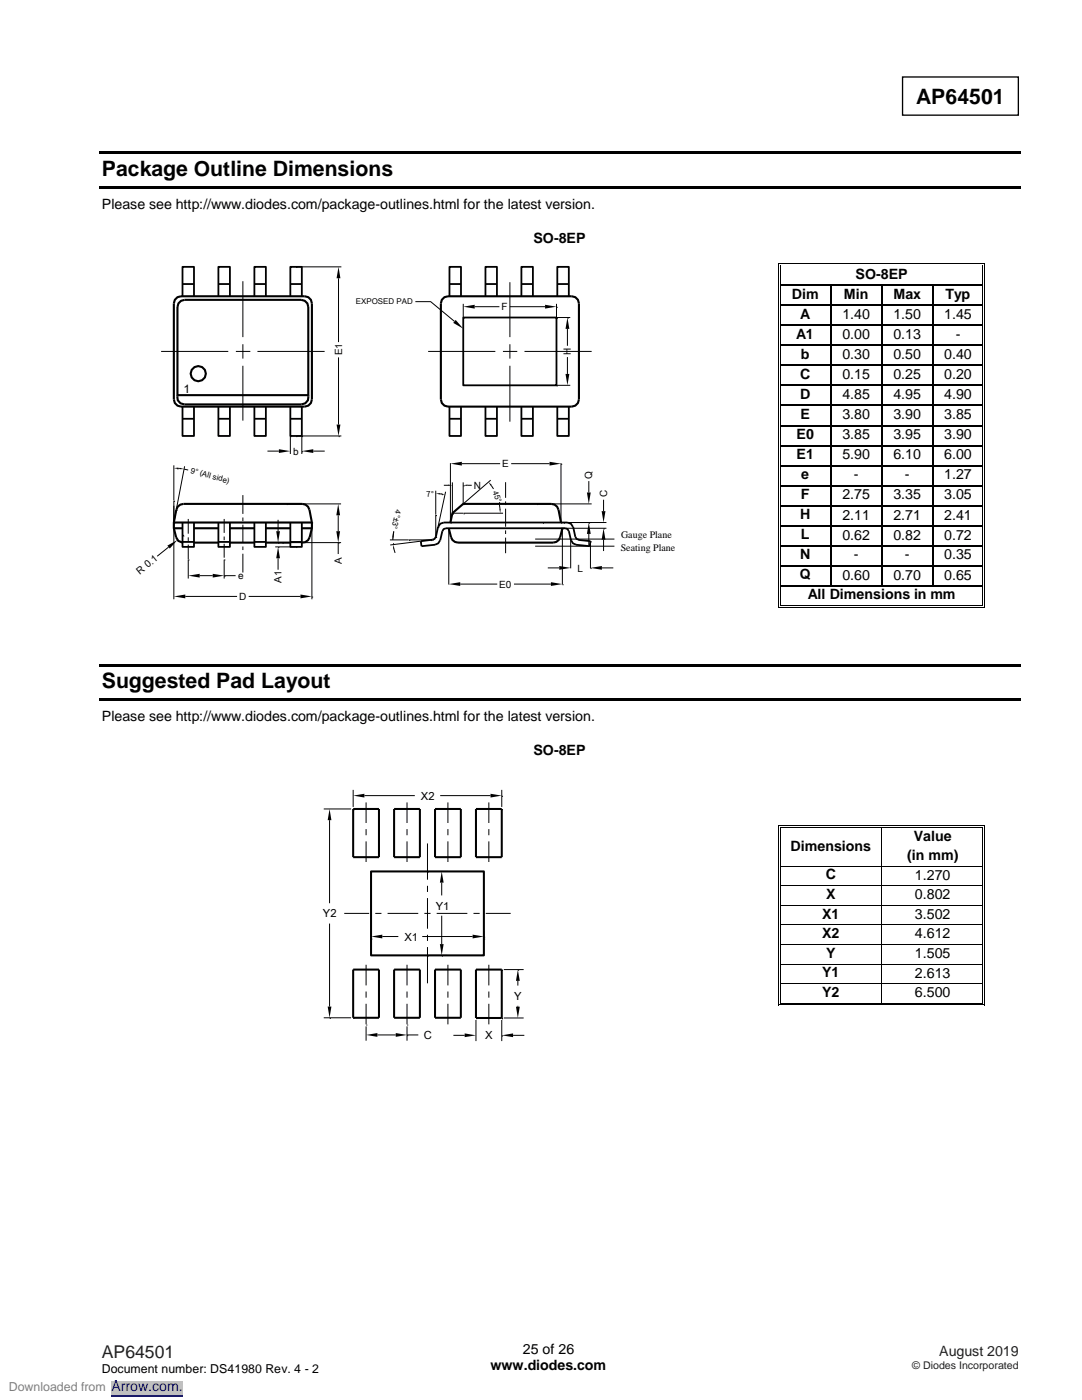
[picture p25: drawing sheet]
<svg xmlns="http://www.w3.org/2000/svg" width="216mm" height="279mm" viewBox="0 0 216 279" stroke-linecap="round" stroke-linejoin="round" font-family="sans-serif">
<defs><g id="words">
<g font-size="4.2">
<text x="182.8" y="20.7">AP64501</text>
<text x="20.3" y="35.1">Package Outline Dimensions</text>
<text x="20.3" y="137.3">Suggested Pad Layout</text>
</g>
<text font-size="3.5" fill="#231f20" x="20.3" y="270.9">AP64501</text>
<g font-size="2.8">
<text x="20.3" y="41.6">Please see http://www.diodes.com/package-outlines.html for the latest version.</text>
<text x="106.4" y="48.6">SO-8EP</text>
<text x="158" y="59.7">Dim</text>
<text x="168.4" y="59.7">Min</text>
<text x="170.7" y="55.7">SO-8EP</text>
<text x="178.3" y="59.7">Max</text>
<text x="188.6" y="59.7">Typ</text>
<text x="159.7" y="63.7">A</text>
<text x="168.1" y="63.7">1.40</text>
<text x="178.3" y="63.7">1.50</text>
<text x="188.4" y="63.7">1.45</text>
<text x="158.9" y="67.7">A1</text>
<text x="159.8" y="71.6">b</text>
<text x="168.1" y="67.7">0.00</text>
<text x="168.1" y="71.7">0.30</text>
<text x="178.3" y="67.7">0.13</text>
<text x="178.3" y="71.7">0.50</text>
<text x="188.4" y="71.7">0.40</text>
<text x="190.7" y="67.7">-</text>
<text x="159.7" y="75.7">C</text>
<text x="168.1" y="75.7">0.15</text>
<text x="178.3" y="75.7">0.25</text>
<text x="188.4" y="75.7">0.20</text>
<text x="159.7" y="79.6">D</text>
<text x="159.8" y="83.7">E</text>
<text x="168.1" y="79.7">4.85</text>
<text x="168.1" y="83.7">3.80</text>
<text x="178.3" y="79.7">4.95</text>
<text x="178.3" y="83.7">3.90</text>
<text x="188.4" y="79.7">4.90</text>
<text x="188.4" y="83.7">3.85</text>
<text x="159" y="87.6">E0</text>
<text x="168.1" y="87.7">3.85</text>
<text x="178.3" y="87.7">3.95</text>
<text x="188.4" y="87.7">3.90</text>
<text x="159" y="91.6">E1</text>
<text x="159.9" y="95.6">e</text>
<text x="168.1" y="91.7">5.90</text>
<text x="170.4" y="95.7">-</text>
<text x="178.3" y="91.7">6.10</text>
<text x="180.5" y="95.7">-</text>
<text x="188.4" y="91.7">6.00</text>
<text x="188.4" y="95.7">1.27</text>
<text x="159.8" y="99.6">F</text>
<text x="168.1" y="99.7">2.75</text>
<text x="178.3" y="99.7">3.35</text>
<text x="188.4" y="99.7">3.05</text>
<text x="159.7" y="103.6">H</text>
<text x="159.8" y="107.6">L</text>
<text x="168.1" y="103.7">2.11</text>
<text x="168.1" y="107.7">0.62</text>
<text x="178.3" y="103.7">2.71</text>
<text x="178.3" y="107.7">0.82</text>
<text x="188.4" y="103.7">2.41</text>
<text x="188.4" y="107.7">0.72</text>
<text x="159.7" y="111.6">N</text>
<text x="170.4" y="111.7">-</text>
<text x="180.5" y="111.7">-</text>
<text x="188.4" y="111.7">0.35</text>
<text x="159.6" y="115.6">Q</text>
<text x="161.2" y="119.6">All Dimensions in mm</text>
<text x="168.1" y="115.7">0.60</text>
<text x="178.3" y="115.7">0.70</text>
<text x="188.4" y="115.7">0.65</text>
<text x="20.3" y="143.8">Please see http://www.diodes.com/package-outlines.html for the latest version.</text>
<text x="106.4" y="150.8">SO-8EP</text>
<text x="182.3" y="167.9">Value</text>
<text x="157.8" y="169.7">Dimensions</text>
<text x="181" y="171.6">(in mm)</text>
<text x="164.8" y="175.5">C</text>
<text x="164.8" y="179.4">X</text>
<text x="182.6" y="175.5">1.270</text>
<text x="182.6" y="179.5">0.802</text>
<text x="164" y="183.3">X1</text>
<text x="182.6" y="183.4">3.502</text>
<text x="164" y="187.2">X2</text>
<text x="164.8" y="191.2">Y</text>
<text x="182.6" y="187.3">4.612</text>
<text x="182.6" y="191.2">1.505</text>
<text x="164" y="195.1">Y1</text>
<text x="182.6" y="195.1">2.613</text>
<text x="164" y="198.9">Y2</text>
<text x="182.6" y="199">6.500</text>
<text x="97.9" y="273.5">www.diodes.com</text>
<text x="104.3" y="270.3">25 of 26</text>
</g>
<text font-size="2.8" fill="#231f20" x="187.4" y="270.6">August 2019</text>
<text font-size="2.8" fill="#00f" x="22.2" y="277.6">Arrow.com.</text>
<text font-size="2.5" x="20.3" y="274">Document number: DS41980 Rev. 4 - 2</text>
<text font-size="2.5" fill="#808080" x="1.8" y="277.6">Downloaded from</text>
<text font-size="2.4" x="36.6" y="78.4">1</text>
<g font-size="2.2">
<text x="84" y="159.6">X2</text>
<text x="64.4" y="183.1">Y2</text>
<text x="87" y="181.5">Y1</text>
<text x="80.7" y="187.7">X1</text>
<text x="102.6" y="199.5">Y</text>
<text x="84.6" y="207.3">C</text>
<text x="96.8" y="207.4">X</text>
</g>
<text font-size="2.1" fill="#231f20" x="182" y="273.2">© Diodes Incorporated</text>
<g font-size="2">
<text x="100.1" y="61.9">F</text>
<text x="68.3" y="70.9" transform="rotate(-90 68.3 70.9)">E1</text>
<text x="113.9" y="70.9" transform="rotate(-90 113.9 70.9)">H</text>
<text x="58.5" y="90.7">b</text>
<text x="100.2" y="93.3">E</text>
<text x="118.1" y="95.6" transform="rotate(-90 118.1 95.6)">Q</text>
<text x="94.5" y="97.6">N</text>
<text x="121.1" y="99.3" transform="rotate(-90 121.1 99.3)">C</text>
<text x="123.9" y="107.4">Gauge Plane</text>
<text x="68.2" y="112.5" transform="rotate(-90 68.2 112.5)">A</text>
<text x="123.9" y="109.9">Seating Plane</text>
<text x="27.9" y="114.7" transform="rotate(-39 27.9 114.7)">R 0.1</text>
<text x="47.5" y="115.6">e</text>
<text x="47.7" y="119.7">D</text>
<text x="56.2" y="116.3" transform="rotate(-90 56.2 116.3)">A1</text>
<text x="99.6" y="117.3">E0</text>
<text x="115.2" y="114.1">L</text>
</g>
<g font-size="1.6">
<text x="71" y="60.7">EXPOSED PAD</text>
<text x="37.9" y="94.4" transform="rotate(15 37.9 94.4)">9° (All side)</text>
<text x="79" y="101.6" transform="rotate(103 79 101.6)">4°±3°</text>
<text x="85.2" y="99.2" transform="rotate(-7 85.2 99.2)">7°</text>
<text x="98.3" y="98.2" transform="rotate(69 98.3 98.2)">45°</text>
</g>
</g></defs>
<path d="M180.1 15.4h23.1v7.6h-23.1z" fill="none" stroke="#000" stroke-width=".26"/>
<g fill="#000">
<path d="M19.8 30.3h184v.5h-184z" fill-rule="evenodd"/>
<path d="M19.8 37.1h184v.5h-184z" fill-rule="evenodd"/>
</g>
<g fill="#fff">
<path d="M155.9 53.1h.5v3.7h-.5z" fill-rule="evenodd"/>
<path d="M195.5 53.1h.5v3.7h-.5z" fill-rule="evenodd"/>
<path d="M156.4 53.1h39.1v3.7h-39.1z" fill-rule="evenodd"/>
</g>
<g fill="#000">
<path d="M155.3 52.5h.2v.6h-.2z" fill-rule="evenodd"/>
<path d="M155.3 52.5h.6v.2h-.6z" fill-rule="evenodd"/>
<path d="M155.7 52.9h.2v.2h-.2z" fill-rule="evenodd"/>
<path d="M155.7 52.9h.2v.2h-.2z" fill-rule="evenodd"/>
</g>
<path d="M155.9 52.6h40.1M155.9 53h40.1" fill="none" stroke="#000" stroke-width=".2"/>
<path d="M155.9 53.1h40.1z" fill-rule="evenodd" fill="#fff"/>
<g fill="#000">
<path d="M196 52.5h.5v.2h-.5z" fill-rule="evenodd"/>
<path d="M196 52.9h.2v.2h-.2z" fill-rule="evenodd"/>
<path d="M196 52.9h.2v.2h-.2z" fill-rule="evenodd"/>
<path d="M196.3 52.5h.2v.6h-.2z" fill-rule="evenodd"/>
</g>
<path d="M155.4 53.1v3.7M155.8 53.1v3.7M196.1 53.1v3.7M196.4 53.1v3.7" fill="none" stroke="#000" stroke-width=".2"/>
<g fill="#fff">
<path d="M155.9 57.1h.5v3.7h-.5z" fill-rule="evenodd"/>
<path d="M165 57.1h.6v3.7h-.6z" fill-rule="evenodd"/>
<path d="M156.4 57.1h8.6v3.7h-8.6z" fill-rule="evenodd"/>
<path d="M165.9 57.1h.6v3.7h-.6z" fill-rule="evenodd"/>
<path d="M175.2 57.1h.6v3.7h-.6z" fill-rule="evenodd"/>
<path d="M166.5 57.1h8.7v3.7h-8.7z" fill-rule="evenodd"/>
<path d="M176.1 57.1h.6v3.7h-.6z" fill-rule="evenodd"/>
<path d="M185.3 57.1h.7v3.7h-.7z" fill-rule="evenodd"/>
<path d="M176.7 57.1h8.6v3.7h-8.6z" fill-rule="evenodd"/>
<path d="M186.2 57.1h.7v3.7h-.7z" fill-rule="evenodd"/>
<path d="M195.5 57.1h.5v3.7h-.5z" fill-rule="evenodd"/>
<path d="M186.9 57.1h8.6v3.7h-8.6z" fill-rule="evenodd"/>
</g>
<g fill="#000">
<path d="M155.3 56.8h.2v.3h-.2z" fill-rule="evenodd"/>
<path d="M155.7 56.8h.2v.3h-.2z" fill-rule="evenodd"/>
<path d="M165.6 56.8h.3v.3h-.3z" fill-rule="evenodd"/>
<path d="M175.8 56.8h.3v.3h-.3z" fill-rule="evenodd"/>
<path d="M186 56.8h.2v.3h-.2z" fill-rule="evenodd"/>
<path d="M196 56.8h.2v.3h-.2z" fill-rule="evenodd"/>
<path d="M196.3 56.8h.2v.3h-.2z" fill-rule="evenodd"/>
</g>
<path d="M155.9 56.9h9.7M165.8 57.1v3.7M165.9 56.9h9.9M175.9 57.1v3.7M176.1 56.9h9.9M186.1 57.1v3.7M186.2 56.9h9.8" fill="none" stroke="#000" stroke-width=".25"/>
<path d="M155.4 57.1v3.7M155.8 57.1v3.7M196.1 57.1v3.7M196.4 57.1v3.7" fill="none" stroke="#000" stroke-width=".2"/>
<g fill="#fff">
<path d="M155.9 61.1h.5v3.7h-.5z" fill-rule="evenodd"/>
<path d="M165 61.1h.6v3.7h-.6z" fill-rule="evenodd"/>
<path d="M156.4 61.1h8.6v3.7h-8.6z" fill-rule="evenodd"/>
<path d="M165.9 61.1h.6v3.7h-.6z" fill-rule="evenodd"/>
<path d="M175.2 61.1h.6v3.7h-.6z" fill-rule="evenodd"/>
<path d="M166.5 61.1h8.7v3.7h-8.7z" fill-rule="evenodd"/>
<path d="M176.1 61.1h.6v3.7h-.6z" fill-rule="evenodd"/>
<path d="M185.3 61.1h.7v3.7h-.7z" fill-rule="evenodd"/>
<path d="M176.7 61.1h8.6v3.7h-8.6z" fill-rule="evenodd"/>
<path d="M186.2 61.1h.7v3.7h-.7z" fill-rule="evenodd"/>
<path d="M195.5 61.1h.5v3.7h-.5z" fill-rule="evenodd"/>
<path d="M186.9 61.1h8.6v3.7h-8.6z" fill-rule="evenodd"/>
</g>
<g fill="#000">
<path d="M155.3 60.8h.2v.3h-.2z" fill-rule="evenodd"/>
<path d="M155.7 60.8h.2v.3h-.2z" fill-rule="evenodd"/>
<path d="M165.6 60.8h.3v.3h-.3z" fill-rule="evenodd"/>
<path d="M175.8 60.8h.3v.3h-.3z" fill-rule="evenodd"/>
<path d="M186 60.8h.2v.3h-.2z" fill-rule="evenodd"/>
<path d="M196 60.8h.2v.3h-.2z" fill-rule="evenodd"/>
<path d="M196.3 60.8h.2v.3h-.2z" fill-rule="evenodd"/>
</g>
<path d="M155.9 60.9h9.7M165.8 61.1v3.7M165.9 60.9h9.9M175.9 61.1v3.7M176.1 60.9h9.9M186.1 61.1v3.7M186.2 60.9h9.8" fill="none" stroke="#000" stroke-width=".25"/>
<path d="M155.4 61.1v3.7M155.8 61.1v3.7M196.1 61.1v3.7M196.4 61.1v3.7" fill="none" stroke="#000" stroke-width=".2"/>
<g fill="#fff">
<path d="M155.9 65.1h.5v3.7h-.5z" fill-rule="evenodd"/>
<path d="M165 65.1h.6v3.7h-.6z" fill-rule="evenodd"/>
<path d="M156.4 65.1h8.6v3.7h-8.6z" fill-rule="evenodd"/>
<path d="M165.9 65.1h.6v3.7h-.6z" fill-rule="evenodd"/>
<path d="M175.2 65.1h.6v3.7h-.6z" fill-rule="evenodd"/>
<path d="M166.5 65.1h8.7v3.7h-8.7z" fill-rule="evenodd"/>
<path d="M176.1 65.1h.6v3.7h-.6z" fill-rule="evenodd"/>
<path d="M185.3 65.1h.7v3.7h-.7z" fill-rule="evenodd"/>
<path d="M176.7 65.1h8.6v3.7h-8.6z" fill-rule="evenodd"/>
<path d="M186.2 65.1h.7v3.7h-.7z" fill-rule="evenodd"/>
<path d="M195.5 65.1h.5v3.7h-.5z" fill-rule="evenodd"/>
<path d="M186.9 65.1h8.6v3.7h-8.6z" fill-rule="evenodd"/>
</g>
<g fill="#000">
<path d="M155.3 64.8h.2v.3h-.2z" fill-rule="evenodd"/>
<path d="M155.7 64.8h.2v.3h-.2z" fill-rule="evenodd"/>
<path d="M165.6 64.8h.3v.3h-.3z" fill-rule="evenodd"/>
<path d="M175.8 64.8h.3v.3h-.3z" fill-rule="evenodd"/>
<path d="M186 64.8h.2v.3h-.2z" fill-rule="evenodd"/>
<path d="M196 64.8h.2v.3h-.2z" fill-rule="evenodd"/>
<path d="M196.3 64.8h.2v.3h-.2z" fill-rule="evenodd"/>
</g>
<path d="M155.9 64.9h9.7M165.8 65.1v3.7M165.9 64.9h9.9M175.9 65.1v3.7M176.1 64.9h9.9M186.1 65.1v3.7M186.2 64.9h9.8" fill="none" stroke="#000" stroke-width=".25"/>
<path d="M155.4 65.1v3.7M155.8 65.1v3.7M196.1 65.1v3.7M196.4 65.1v3.7" fill="none" stroke="#000" stroke-width=".2"/>
<g fill="#fff">
<path d="M155.9 69.1h.5v3.7h-.5z" fill-rule="evenodd"/>
<path d="M165 69.1h.6v3.7h-.6z" fill-rule="evenodd"/>
<path d="M156.4 69.1h8.6v3.7h-8.6z" fill-rule="evenodd"/>
<path d="M165.9 69.1h.6v3.7h-.6z" fill-rule="evenodd"/>
<path d="M175.2 69.1h.6v3.7h-.6z" fill-rule="evenodd"/>
<path d="M166.5 69.1h8.7v3.7h-8.7z" fill-rule="evenodd"/>
<path d="M176.1 69.1h.6v3.7h-.6z" fill-rule="evenodd"/>
<path d="M185.3 69.1h.7v3.7h-.7z" fill-rule="evenodd"/>
<path d="M176.7 69.1h8.6v3.7h-8.6z" fill-rule="evenodd"/>
<path d="M186.2 69.1h.7v3.7h-.7z" fill-rule="evenodd"/>
<path d="M195.5 69.1h.5v3.7h-.5z" fill-rule="evenodd"/>
<path d="M186.9 69.1h8.6v3.7h-8.6z" fill-rule="evenodd"/>
</g>
<g fill="#000">
<path d="M155.3 68.8h.2v.3h-.2z" fill-rule="evenodd"/>
<path d="M155.7 68.8h.2v.3h-.2z" fill-rule="evenodd"/>
<path d="M165.6 68.8h.3v.3h-.3z" fill-rule="evenodd"/>
<path d="M175.8 68.8h.3v.3h-.3z" fill-rule="evenodd"/>
<path d="M186 68.8h.2v.3h-.2z" fill-rule="evenodd"/>
<path d="M196 68.8h.2v.3h-.2z" fill-rule="evenodd"/>
<path d="M196.3 68.8h.2v.3h-.2z" fill-rule="evenodd"/>
</g>
<path d="M155.9 68.9h9.7M165.8 69.1v3.7M165.9 68.9h9.9M175.9 69.1v3.7M176.1 68.9h9.9M186.1 69.1v3.7M186.2 68.9h9.8" fill="none" stroke="#000" stroke-width=".25"/>
<path d="M155.4 69.1v3.7M155.8 69.1v3.7M196.1 69.1v3.7M196.4 69.1v3.7" fill="none" stroke="#000" stroke-width=".2"/>
<g fill="#fff">
<path d="M155.9 73.1h.5v3.7h-.5z" fill-rule="evenodd"/>
<path d="M165 73.1h.6v3.7h-.6z" fill-rule="evenodd"/>
<path d="M156.4 73.1h8.6v3.7h-8.6z" fill-rule="evenodd"/>
<path d="M165.9 73.1h.6v3.7h-.6z" fill-rule="evenodd"/>
<path d="M175.2 73.1h.6v3.7h-.6z" fill-rule="evenodd"/>
<path d="M166.5 73.1h8.7v3.7h-8.7z" fill-rule="evenodd"/>
<path d="M176.1 73.1h.6v3.7h-.6z" fill-rule="evenodd"/>
<path d="M185.3 73.1h.7v3.7h-.7z" fill-rule="evenodd"/>
<path d="M176.7 73.1h8.6v3.7h-8.6z" fill-rule="evenodd"/>
<path d="M186.2 73.1h.7v3.7h-.7z" fill-rule="evenodd"/>
<path d="M195.5 73.1h.5v3.7h-.5z" fill-rule="evenodd"/>
<path d="M186.9 73.1h8.6v3.7h-8.6z" fill-rule="evenodd"/>
</g>
<g fill="#000">
<path d="M155.3 72.8h.2v.2h-.2z" fill-rule="evenodd"/>
<path d="M155.7 72.8h.2v.2h-.2z" fill-rule="evenodd"/>
<path d="M165.6 72.8h.3v.2h-.3z" fill-rule="evenodd"/>
<path d="M175.8 72.8h.3v.2h-.3z" fill-rule="evenodd"/>
<path d="M186 72.8h.2v.2h-.2z" fill-rule="evenodd"/>
<path d="M196 72.8h.2v.2h-.2z" fill-rule="evenodd"/>
<path d="M196.3 72.8h.2v.2h-.2z" fill-rule="evenodd"/>
</g>
<path d="M155.9 72.9h9.7M165.8 73v3.8M165.9 72.9h9.9M175.9 73v3.8M176.1 72.9h9.9M186.1 73v3.8M186.2 72.9h9.8" fill="none" stroke="#000" stroke-width=".25"/>
<path d="M155.4 73v3.8M155.8 73v3.8M196.1 73v3.8M196.4 73v3.8" fill="none" stroke="#000" stroke-width=".2"/>
<g fill="#fff">
<path d="M155.9 77.1h.5v3.7h-.5z" fill-rule="evenodd"/>
<path d="M165 77.1h.6v3.7h-.6z" fill-rule="evenodd"/>
<path d="M156.4 77.1h8.6v3.7h-8.6z" fill-rule="evenodd"/>
<path d="M165.9 77.1h.6v3.7h-.6z" fill-rule="evenodd"/>
<path d="M175.2 77.1h.6v3.7h-.6z" fill-rule="evenodd"/>
<path d="M166.5 77.1h8.7v3.7h-8.7z" fill-rule="evenodd"/>
<path d="M176.1 77.1h.6v3.7h-.6z" fill-rule="evenodd"/>
<path d="M185.3 77.1h.7v3.7h-.7z" fill-rule="evenodd"/>
<path d="M176.7 77.1h8.6v3.7h-8.6z" fill-rule="evenodd"/>
<path d="M186.2 77.1h.7v3.7h-.7z" fill-rule="evenodd"/>
<path d="M195.5 77.1h.5v3.7h-.5z" fill-rule="evenodd"/>
<path d="M186.9 77.1h8.6v3.7h-8.6z" fill-rule="evenodd"/>
</g>
<g fill="#000">
<path d="M155.3 76.8h.2v.3h-.2z" fill-rule="evenodd"/>
<path d="M155.7 76.8h.2v.3h-.2z" fill-rule="evenodd"/>
<path d="M165.6 76.8h.3v.3h-.3z" fill-rule="evenodd"/>
<path d="M175.8 76.8h.3v.3h-.3z" fill-rule="evenodd"/>
<path d="M186 76.8h.2v.3h-.2z" fill-rule="evenodd"/>
<path d="M196 76.8h.2v.3h-.2z" fill-rule="evenodd"/>
<path d="M196.3 76.8h.2v.3h-.2z" fill-rule="evenodd"/>
</g>
<path d="M155.9 76.9h9.7M165.8 77.1v3.7M165.9 76.9h9.9M175.9 77.1v3.7M176.1 76.9h9.9M186.1 77.1v3.7M186.2 76.9h9.8" fill="none" stroke="#000" stroke-width=".25"/>
<path d="M155.4 77.1v3.7M155.8 77.1v3.7M196.1 77.1v3.7M196.4 77.1v3.7" fill="none" stroke="#000" stroke-width=".2"/>
<g fill="#fff">
<path d="M155.9 81.1h.5v3.7h-.5z" fill-rule="evenodd"/>
<path d="M165 81.1h.6v3.7h-.6z" fill-rule="evenodd"/>
<path d="M156.4 81.1h8.6v3.7h-8.6z" fill-rule="evenodd"/>
<path d="M165.9 81.1h.6v3.7h-.6z" fill-rule="evenodd"/>
<path d="M175.2 81.1h.6v3.7h-.6z" fill-rule="evenodd"/>
<path d="M166.5 81.1h8.7v3.7h-8.7z" fill-rule="evenodd"/>
<path d="M176.1 81.1h.6v3.7h-.6z" fill-rule="evenodd"/>
<path d="M185.3 81.1h.7v3.7h-.7z" fill-rule="evenodd"/>
<path d="M176.7 81.1h8.6v3.7h-8.6z" fill-rule="evenodd"/>
<path d="M186.2 81.1h.7v3.7h-.7z" fill-rule="evenodd"/>
<path d="M195.5 81.1h.5v3.7h-.5z" fill-rule="evenodd"/>
<path d="M186.9 81.1h8.6v3.7h-8.6z" fill-rule="evenodd"/>
</g>
<g fill="#000">
<path d="M155.3 80.8h.2v.2h-.2z" fill-rule="evenodd"/>
<path d="M155.7 80.8h.2v.2h-.2z" fill-rule="evenodd"/>
<path d="M165.6 80.8h.3v.2h-.3z" fill-rule="evenodd"/>
<path d="M175.8 80.8h.3v.2h-.3z" fill-rule="evenodd"/>
<path d="M186 80.8h.2v.2h-.2z" fill-rule="evenodd"/>
<path d="M196 80.8h.2v.2h-.2z" fill-rule="evenodd"/>
<path d="M196.3 80.8h.2v.2h-.2z" fill-rule="evenodd"/>
</g>
<path d="M155.9 80.9h9.7M165.8 81v3.8M165.9 80.9h9.9M175.9 81v3.8M176.1 80.9h9.9M186.1 81v3.8M186.2 80.9h9.8" fill="none" stroke="#000" stroke-width=".25"/>
<path d="M155.4 81v3.8M155.8 81v3.8M196.1 81v3.8M196.4 81v3.8" fill="none" stroke="#000" stroke-width=".2"/>
<g fill="#fff">
<path d="M155.9 85.1h.5v3.7h-.5z" fill-rule="evenodd"/>
<path d="M165 85.1h.6v3.7h-.6z" fill-rule="evenodd"/>
<path d="M156.4 85.1h8.6v3.7h-8.6z" fill-rule="evenodd"/>
<path d="M165.9 85.1h.6v3.7h-.6z" fill-rule="evenodd"/>
<path d="M175.2 85.1h.6v3.7h-.6z" fill-rule="evenodd"/>
<path d="M166.5 85.1h8.7v3.7h-8.7z" fill-rule="evenodd"/>
<path d="M176.1 85.1h.6v3.7h-.6z" fill-rule="evenodd"/>
<path d="M185.3 85.1h.7v3.7h-.7z" fill-rule="evenodd"/>
<path d="M176.7 85.1h8.6v3.7h-8.6z" fill-rule="evenodd"/>
<path d="M186.2 85.1h.7v3.7h-.7z" fill-rule="evenodd"/>
<path d="M195.5 85.1h.5v3.7h-.5z" fill-rule="evenodd"/>
<path d="M186.9 85.1h8.6v3.7h-8.6z" fill-rule="evenodd"/>
</g>
<g fill="#000">
<path d="M155.3 84.8h.2v.3h-.2z" fill-rule="evenodd"/>
<path d="M155.7 84.8h.2v.3h-.2z" fill-rule="evenodd"/>
<path d="M165.6 84.8h.3v.3h-.3z" fill-rule="evenodd"/>
<path d="M175.8 84.8h.3v.3h-.3z" fill-rule="evenodd"/>
<path d="M186 84.8h.2v.3h-.2z" fill-rule="evenodd"/>
<path d="M196 84.8h.2v.3h-.2z" fill-rule="evenodd"/>
<path d="M196.3 84.8h.2v.3h-.2z" fill-rule="evenodd"/>
</g>
<path d="M155.9 84.9h9.7M165.8 85.1v3.7M165.9 84.9h9.9M175.9 85.1v3.7M176.1 84.9h9.9M186.1 85.1v3.7M186.2 84.9h9.8" fill="none" stroke="#000" stroke-width=".25"/>
<path d="M155.4 85.1v3.7M155.8 85.1v3.7M196.1 85.1v3.7M196.4 85.1v3.7" fill="none" stroke="#000" stroke-width=".2"/>
<g fill="#fff">
<path d="M155.9 89h.5v3.8h-.5z" fill-rule="evenodd"/>
<path d="M165 89h.6v3.8h-.6z" fill-rule="evenodd"/>
<path d="M156.4 89h8.6v3.8h-8.6z" fill-rule="evenodd"/>
<path d="M165.9 89h.6v3.8h-.6z" fill-rule="evenodd"/>
<path d="M175.2 89h.6v3.8h-.6z" fill-rule="evenodd"/>
<path d="M166.5 89h8.7v3.8h-8.7z" fill-rule="evenodd"/>
<path d="M176.1 89h.6v3.8h-.6z" fill-rule="evenodd"/>
<path d="M185.3 89h.7v3.8h-.7z" fill-rule="evenodd"/>
<path d="M176.7 89h8.6v3.8h-8.6z" fill-rule="evenodd"/>
<path d="M186.2 89h.7v3.8h-.7z" fill-rule="evenodd"/>
<path d="M195.5 89h.5v3.8h-.5z" fill-rule="evenodd"/>
<path d="M186.9 89h8.6v3.8h-8.6z" fill-rule="evenodd"/>
</g>
<g fill="#000">
<path d="M155.3 88.8h.2v.2h-.2z" fill-rule="evenodd"/>
<path d="M155.7 88.8h.2v.2h-.2z" fill-rule="evenodd"/>
<path d="M165.6 88.8h.3v.2h-.3z" fill-rule="evenodd"/>
<path d="M175.8 88.8h.3v.2h-.3z" fill-rule="evenodd"/>
<path d="M186 88.8h.2v.2h-.2z" fill-rule="evenodd"/>
<path d="M196 88.8h.2v.2h-.2z" fill-rule="evenodd"/>
<path d="M196.3 88.8h.2v.2h-.2z" fill-rule="evenodd"/>
</g>
<path d="M155.9 88.9h9.7M165.9 88.9h9.9M176.1 88.9h9.9M186.2 88.9h9.8" fill="none" stroke="#000" stroke-width=".26"/>
<path d="M155.4 89v3.8M155.8 89v3.8M196.1 89v3.8M196.4 89v3.8" fill="none" stroke="#000" stroke-width=".2"/>
<path d="M165.8 89v3.8M175.9 89v3.8M186.1 89v3.8" fill="none" stroke="#000" stroke-width=".25"/>
<g fill="#fff">
<path d="M155.9 93.1h.5v3.7h-.5z" fill-rule="evenodd"/>
<path d="M165 93.1h.6v3.7h-.6z" fill-rule="evenodd"/>
<path d="M156.4 93.1h8.6v3.7h-8.6z" fill-rule="evenodd"/>
<path d="M165.9 93.1h.6v3.7h-.6z" fill-rule="evenodd"/>
<path d="M175.2 93.1h.6v3.7h-.6z" fill-rule="evenodd"/>
<path d="M166.5 93.1h8.7v3.7h-8.7z" fill-rule="evenodd"/>
<path d="M176.1 93.1h.6v3.7h-.6z" fill-rule="evenodd"/>
<path d="M185.3 93.1h.7v3.7h-.7z" fill-rule="evenodd"/>
<path d="M176.7 93.1h8.6v3.7h-8.6z" fill-rule="evenodd"/>
<path d="M186.2 93.1h.7v3.7h-.7z" fill-rule="evenodd"/>
<path d="M195.5 93.1h.5v3.7h-.5z" fill-rule="evenodd"/>
<path d="M186.9 93.1h8.6v3.7h-8.6z" fill-rule="evenodd"/>
</g>
<g fill="#000">
<path d="M155.3 92.8h.2v.3h-.2z" fill-rule="evenodd"/>
<path d="M155.3 96.8h.2v.2h-.2z" fill-rule="evenodd"/>
<path d="M155.7 92.8h.2v.3h-.2z" fill-rule="evenodd"/>
<path d="M155.7 96.8h.2v.2h-.2z" fill-rule="evenodd"/>
<path d="M165.6 92.8h.3v.3h-.3z" fill-rule="evenodd"/>
<path d="M165.6 96.8h.3v.2h-.3z" fill-rule="evenodd"/>
<path d="M175.8 92.8h.3v.3h-.3z" fill-rule="evenodd"/>
<path d="M175.8 96.8h.3v.2h-.3z" fill-rule="evenodd"/>
<path d="M186 92.8h.2v.3h-.2z" fill-rule="evenodd"/>
<path d="M186 96.8h.2v.2h-.2z" fill-rule="evenodd"/>
<path d="M196 92.8h.2v.3h-.2z" fill-rule="evenodd"/>
<path d="M196 96.8h.2v.2h-.2z" fill-rule="evenodd"/>
<path d="M196.3 92.8h.2v.3h-.2z" fill-rule="evenodd"/>
<path d="M196.3 96.8h.2v.2h-.2z" fill-rule="evenodd"/>
<path d="M155.3 100.8h.2v.2h-.2z" fill-rule="evenodd"/>
<path d="M155.3 104.8h.2v.2h-.2z" fill-rule="evenodd"/>
<path d="M155.3 108.8h.2v.2h-.2z" fill-rule="evenodd"/>
<path d="M155.3 112.8h.2v.2h-.2z" fill-rule="evenodd"/>
<path d="M155.7 100.8h.2v.2h-.2z" fill-rule="evenodd"/>
<path d="M155.7 104.8h.2v.2h-.2z" fill-rule="evenodd"/>
<path d="M155.7 108.8h.2v.2h-.2z" fill-rule="evenodd"/>
<path d="M155.7 112.8h.2v.2h-.2z" fill-rule="evenodd"/>
<path d="M165.6 100.8h.3v.2h-.3z" fill-rule="evenodd"/>
<path d="M165.6 104.8h.3v.2h-.3z" fill-rule="evenodd"/>
<path d="M165.6 108.8h.3v.2h-.3z" fill-rule="evenodd"/>
<path d="M165.6 112.8h.3v.2h-.3z" fill-rule="evenodd"/>
<path d="M175.8 100.8h.3v.2h-.3z" fill-rule="evenodd"/>
<path d="M175.8 104.8h.3v.2h-.3z" fill-rule="evenodd"/>
<path d="M175.8 108.8h.3v.2h-.3z" fill-rule="evenodd"/>
<path d="M175.8 112.8h.3v.2h-.3z" fill-rule="evenodd"/>
<path d="M186 100.8h.2v.2h-.2z" fill-rule="evenodd"/>
<path d="M186 104.8h.2v.2h-.2z" fill-rule="evenodd"/>
<path d="M186 108.8h.2v.2h-.2z" fill-rule="evenodd"/>
<path d="M186 112.8h.2v.2h-.2z" fill-rule="evenodd"/>
<path d="M196 100.8h.2v.2h-.2z" fill-rule="evenodd"/>
<path d="M196 104.8h.2v.2h-.2z" fill-rule="evenodd"/>
<path d="M196 108.8h.2v.2h-.2z" fill-rule="evenodd"/>
<path d="M196 112.8h.2v.2h-.2z" fill-rule="evenodd"/>
<path d="M196.3 100.8h.2v.2h-.2z" fill-rule="evenodd"/>
<path d="M196.3 104.8h.2v.2h-.2z" fill-rule="evenodd"/>
<path d="M196.3 108.8h.2v.2h-.2z" fill-rule="evenodd"/>
<path d="M196.3 112.8h.2v.2h-.2z" fill-rule="evenodd"/>
</g>
<g fill="none" stroke="#000" stroke-width=".25">
<path d="M155.9 92.9h9.7M155.9 96.9h9.7M165.8 93.1v3.7M165.8 97v3.8M165.9 92.9h9.9M165.9 96.9h9.9M175.9 93.1v3.7M175.9 97v3.8M176.1 92.9h9.9M176.1 96.9h9.9M186.1 93.1v3.7M186.1 97v3.8"/>
<path d="M186.2 92.9h9.8M186.2 96.9h9.8M155.9 100.9h9.7M155.9 104.9h9.7M155.9 108.9h9.7M155.9 112.9h9.7M165.8 101v3.8M165.8 105v3.8M165.8 109v3.8M165.8 113v3.8M165.9 100.9h9.9M165.9 104.9h9.9"/>
<path d="M165.9 108.9h9.9M165.9 112.9h9.9M175.9 101v3.8M175.9 105v3.8M175.9 109v3.8M175.9 113v3.8M176.1 100.9h9.9M176.1 104.9h9.9M176.1 108.9h9.9M176.1 112.9h9.9M186.1 101v3.8M186.1 105v3.8"/>
<path d="M186.1 109v3.8M186.1 113v3.8M186.2 100.9h9.8M186.2 104.9h9.8M186.2 108.9h9.8M186.2 112.9h9.8"/>
</g>
<g fill="none" stroke="#000" stroke-width=".2">
<path d="M155.4 93.1v3.7M155.4 97v3.8M155.8 93.1v3.7M155.8 97v3.8M196.1 93.1v3.7M196.1 97v3.8M196.4 93.1v3.7M196.4 97v3.8M155.4 101v3.8M155.4 105v3.8M155.4 109v3.8M155.4 113v3.8"/>
<path d="M155.8 101v3.8M155.8 105v3.8M155.8 109v3.8M155.8 113v3.8M196.1 101v3.8M196.1 105v3.8M196.1 109v3.8M196.1 113v3.8M196.4 101v3.8M196.4 105v3.8M196.4 109v3.8M196.4 113v3.8"/>
</g>
<g fill="#fff">
<path d="M155.9 117h.5v3.8h-.5z" fill-rule="evenodd"/>
<path d="M195.5 117h.5v3.8h-.5z" fill-rule="evenodd"/>
<path d="M156.4 117h39.1v3.8h-39.1z" fill-rule="evenodd"/>
</g>
<g fill="#000">
<path d="M155.3 116.8h.2v.2h-.2z" fill-rule="evenodd"/>
<path d="M155.7 116.8h.2v.2h-.2z" fill-rule="evenodd"/>
<path d="M165.6 116.8h.3v.2h-.3z" fill-rule="evenodd"/>
<path d="M175.8 116.8h.3v.2h-.3z" fill-rule="evenodd"/>
<path d="M186 116.8h.2v.2h-.2z" fill-rule="evenodd"/>
<path d="M196 116.8h.2v.2h-.2z" fill-rule="evenodd"/>
<path d="M196.3 116.8h.2v.2h-.2z" fill-rule="evenodd"/>
<path d="M19.8 132.5h184v.5h-184z" fill-rule="evenodd"/>
<path d="M19.8 139.3h184v.5h-184z" fill-rule="evenodd"/>
<path d="M155.3 120.8h.2v.5h-.2z" fill-rule="evenodd"/>
<path d="M155.3 121.1h.6v.2h-.6z" fill-rule="evenodd"/>
<path d="M155.7 120.8h.2v.2h-.2z" fill-rule="evenodd"/>
<path d="M155.7 120.8h.2v.2h-.2z" fill-rule="evenodd"/>
<path d="M196 121.1h.5v.2h-.5z" fill-rule="evenodd"/>
<path d="M196 120.8h.2v.2h-.2z" fill-rule="evenodd"/>
<path d="M196 120.8h.2v.2h-.2z" fill-rule="evenodd"/>
<path d="M196.3 120.8h.2v.5h-.2z" fill-rule="evenodd"/>
</g>
<path d="M155.9 116.9h9.7M165.9 116.9h9.9M176.1 116.9h9.9M186.2 116.9h9.8" fill="none" stroke="#000" stroke-width=".25"/>
<path d="M155.4 117v3.8M155.8 117v3.8M196.1 117v3.8M196.4 117v3.8M155.9 121.2h40.1M155.9 120.9h40.1" fill="none" stroke="#000" stroke-width=".2"/>
<g fill="#fff">
<path d="M155.9 165.3h19.9v1.9h-19.9z" fill-rule="evenodd"/>
<path d="M155.9 167.2h.4v3.7h-.4z" fill-rule="evenodd"/>
<path d="M175.2 167.2h.6v3.7h-.6z" fill-rule="evenodd"/>
<path d="M155.9 170.9h19.9v1.8h-19.9z" fill-rule="evenodd"/>
<path d="M156.3 167.2h18.9v3.7h-18.9z" fill-rule="evenodd"/>
</g>
<g fill="#000">
<path d="M155.3 164.7h.2v.6h-.2z" fill-rule="evenodd"/>
<path d="M155.3 164.7h.6v.2h-.6z" fill-rule="evenodd"/>
<path d="M155.7 165.1h.2v.2h-.2z" fill-rule="evenodd"/>
<path d="M155.7 165.1h.2v.2h-.2z" fill-rule="evenodd"/>
</g>
<path d="M155.9 164.8h19.9M155.9 165.2h19.9" fill="none" stroke="#000" stroke-width=".2"/>
<path d="M155.9 165.3h19.9z" fill-rule="evenodd" fill="#fff"/>
<g fill="#000">
<path d="M155.3 172.7h.2v.2h-.2z" fill-rule="evenodd"/>
<path d="M155.3 176.7h.2v.2h-.2z" fill-rule="evenodd"/>
<path d="M155.7 172.7h.2v.2h-.2z" fill-rule="evenodd"/>
<path d="M155.7 176.7h.2v.2h-.2z" fill-rule="evenodd"/>
<path d="M175.8 165.3h.2z" fill-rule="evenodd"/>
<path d="M175.8 164.7h.6v.2h-.6z" fill-rule="evenodd"/>
<path d="M175.8 165.1h.6v.2h-.6z" fill-rule="evenodd"/>
<path d="M175.8 172.7h.2v.2h-.2z" fill-rule="evenodd"/>
<path d="M175.8 176.7h.2v.2h-.2z" fill-rule="evenodd"/>
<path d="M196 164.7h.5v.2h-.5z" fill-rule="evenodd"/>
<path d="M196 165.1h.2v.2h-.2z" fill-rule="evenodd"/>
<path d="M196 165.1h.2v.2h-.2z" fill-rule="evenodd"/>
<path d="M196 172.7h.2v.2h-.2z" fill-rule="evenodd"/>
<path d="M196 176.7h.2v.2h-.2z" fill-rule="evenodd"/>
<path d="M196.3 164.7h.2v.6h-.2z" fill-rule="evenodd"/>
<path d="M196.3 172.7h.2v.2h-.2z" fill-rule="evenodd"/>
<path d="M196.3 176.7h.2v.2h-.2z" fill-rule="evenodd"/>
<path d="M155.3 180.6h.2v.1h-.2z" fill-rule="evenodd"/>
<path d="M155.3 184.5h.2v.1h-.2z" fill-rule="evenodd"/>
<path d="M155.3 188.4h.2v.1h-.2z" fill-rule="evenodd"/>
<path d="M155.3 192.3h.2v.2h-.2z" fill-rule="evenodd"/>
<path d="M155.7 180.6h.2v.1h-.2z" fill-rule="evenodd"/>
<path d="M155.7 184.5h.2v.1h-.2z" fill-rule="evenodd"/>
<path d="M155.7 188.4h.2v.1h-.2z" fill-rule="evenodd"/>
<path d="M155.7 192.3h.2v.2h-.2z" fill-rule="evenodd"/>
<path d="M175.8 180.6h.2v.1h-.2z" fill-rule="evenodd"/>
<path d="M175.8 184.5h.2v.1h-.2z" fill-rule="evenodd"/>
<path d="M175.8 188.4h.2v.1h-.2z" fill-rule="evenodd"/>
<path d="M175.8 192.3h.2v.2h-.2z" fill-rule="evenodd"/>
<path d="M196 180.6h.2v.1h-.2z" fill-rule="evenodd"/>
<path d="M196 184.5h.2v.1h-.2z" fill-rule="evenodd"/>
<path d="M196 188.4h.2v.1h-.2z" fill-rule="evenodd"/>
<path d="M196 192.3h.2v.2h-.2z" fill-rule="evenodd"/>
<path d="M196.3 180.6h.2v.1h-.2z" fill-rule="evenodd"/>
<path d="M196.3 184.5h.2v.1h-.2z" fill-rule="evenodd"/>
<path d="M196.3 188.4h.2v.1h-.2z" fill-rule="evenodd"/>
<path d="M196.3 192.3h.2v.2h-.2z" fill-rule="evenodd"/>
</g>
<g fill="none" stroke="#000" stroke-width=".2">
<path d="M155.4 165.3v7.4M155.4 172.9v3.8M155.4 176.9v3.7M155.8 165.3v7.4M155.8 172.9v3.8M155.8 176.9v3.7M155.9 172.8h19.9M155.9 176.8h19.9M175.9 165.3v7.4M175.9 172.9v3.8M175.9 176.9v3.7M176 172.8h20"/>
<path d="M176 176.8h20M176.4 164.8h19.6M176.4 165.2h19.6M196.1 165.3v7.4M196.1 172.9v3.8M196.1 176.9v3.7M196.4 165.3v7.4M196.4 172.9v3.8M196.4 176.9v3.7M155.4 180.7v3.8M155.4 184.6v3.8M155.4 188.5v3.8"/>
<path d="M155.4 192.5v3.7M155.8 180.7v3.8M155.8 184.6v3.8M155.8 188.5v3.8M155.8 192.5v3.7M155.9 180.7h19.9M155.9 184.6h19.9M155.9 188.5h19.9M155.9 192.4h19.9M175.9 180.7v3.8M175.9 184.6v3.8M175.9 188.5v3.8"/>
<path d="M175.9 192.5v3.7M176 180.7h20M176 184.6h20M176 188.5h20M176 192.4h20M196.1 180.7v3.8M196.1 184.6v3.8M196.1 188.5v3.8M196.1 192.5v3.7M196.4 180.7v3.8M196.4 184.6v3.8M196.4 188.5v3.8"/>
<path d="M196.4 192.5v3.7"/>
</g>
<g fill="#fff">
<path d="M155.9 196.4h.4v3.7h-.4z" fill-rule="evenodd"/>
<path d="M175.2 196.4h.6v3.7h-.6z" fill-rule="evenodd"/>
<path d="M156.3 196.4h18.9v3.7h-18.9z" fill-rule="evenodd"/>
</g>
<g fill="#000">
<path d="M67.5 53.3l.4 2.2h-.7zM90.9 63.9l1.5 1.7-2-1.2zM92.4 61.2l2.3-.4v.8zM108.8 60.8l2.2 .4-2.2 .4zM112.8 74.6h.8l-.4 2.3zM113.2 63.4l.4 2.2h-.8zM34.7 93.4l.8-.1v.3zM35.9 93.4l.8 .2h-.8zM55.6 89.6l2.3 .4-2.3 .4zM60.2 90l2.3-.4v.8zM67.2 84.7h.7l-.4 2.3zM86.9 98.5l.9-.1v.3z"/>
<path d="M88 98.4l.8 .3h-.9zM89.4 96.7l.9 .1-.9 .2zM89.9 92.5l2.3-.3v.7zM92.4 96.8l.9-.1v.3zM97.5 96.2l.6 .6-.2 .2zM109.7 92.2l2.2 .3-2.2 .4zM117.1 98.3h.8l-.4 2.3zM33.4 108.9l2-1.1-1.5 1.7zM34.7 119l2.3-.4v.8zM37.6 114.9l2.2-.4v.8zM42.4 114.5l2.3 .4-2.3 .4zM55.1 106h.8l-.4 2.3z"/>
<path d="M55.5 109.1l.4 2.3h-.8zM60 118.6l2.2 .4-2.2 .4zM67.5 100.6l.4 2.2h-.8zM67.1 106h.8l-.4 2.3zM78.4 108.7l.3 .8-.3 .1zM78.3 106.9h.3l-.2 .8zM89.5 116.6l2.3-.4v.7zM99.6 101.6h.3l-.1 .8zM109.9 116.2l2.3 .4-2.3 .3zM111.6 113l2.3 .3-2.3 .4zM117.5 104.3l.4 2.3h-.8zM120.4 105.4l.4 2.3h-.8z"/>
<path d="M120 102h.8l-.4 2.3zM117.8 113.3l2.3-.3v.7zM70.5 158.8l2.2-.4v.8zM97.9 158.4l2.2 .4-2.2 .4zM65.8 161.4l.3 2.3h-.7zM88.1 173.9l.4 2.2h-.7zM74 186.9l2.3-.4v.8zM87.8 188.4h.7l-.4 2.3zM94.3 186.5l2.3 .4-2.3 .4zM103.3 193.5l.4 2.3h-.7zM65.4 200.9h.7l-.3 2.2zM73 206.5l2.3-.3v.7z"/>
<path d="M79 206.2l2.2 .3-2.2 .4zM92.7 206.2l2.3 .4-2.3 .4zM100.1 206.6l2.3-.4v.8zM103 200.9h.7l-.4 2.3z"/>
<path d="M155.3 196.2h.2v.2h-.2z" fill-rule="evenodd"/>
<path d="M155.7 196.2h.2v.2h-.2z" fill-rule="evenodd"/>
<path d="M175.8 196.2h.2v.2h-.2z" fill-rule="evenodd"/>
<path d="M196 196.2h.2v.2h-.2z" fill-rule="evenodd"/>
<path d="M196.3 196.2h.2v.2h-.2z" fill-rule="evenodd"/>
<path d="M155.3 200.1h.2v.5h-.2z" fill-rule="evenodd"/>
<path d="M155.3 200.5h.6v.1h-.6z" fill-rule="evenodd"/>
<path d="M155.7 200.1h.2v.2h-.2z" fill-rule="evenodd"/>
<path d="M155.7 200.1h.2v.2h-.2z" fill-rule="evenodd"/>
<path d="M175.8 200.1h.6v.2h-.6z" fill-rule="evenodd"/>
<path d="M175.8 200.5h.6v.1h-.6z" fill-rule="evenodd"/>
<path d="M196 200.5h.5v.1h-.5z" fill-rule="evenodd"/>
<path d="M196 200.1h.2v.2h-.2z" fill-rule="evenodd"/>
<path d="M196 200.1h.2v.2h-.2z" fill-rule="evenodd"/>
<path d="M196.3 200.1h.2v.5h-.2z" fill-rule="evenodd"/>
</g>
<g fill="none" stroke="#000" stroke-width=".2">
<path d="M48.5 56.1v11.2M59.1 53.3h9M59.2 53.4h.1M67.5 55.5v12.8M101.7 56.3v11M32.1 70.1h13.4M47.1 70.1h2.8M48.5 68.7v2.9M48.5 73v10.9M51.4 70.1h13.4M67.5 71.3v13.4M82.9 60.2h3l4.8 3.9"/>
<path d="M85.4 70.1h13.4M92.4 60.6v2.7M92.6 63.5h.1M94.7 61.2h5M100.4 70.1h2.8M101.7 68.7v2.9M101.7 73v11.2M101.7 61.2h7.1M104.7 70.1h13.4M111 60.6v2.7M111.1 76.9h2.7M111.1 63.4h2.7"/>
<path d="M111.2 63.5h.1M111.2 61.3h.1M111.2 77h.1M113.2 65.6v3.4M113.2 71.3v3.3M113.4 63.5h.1M34.7 92.9v7M34.7 99.9v19.7M35.5 93.6h.1M35.5 93.5h.4M36.7 93.6l.8 .2M36.8 93.1l-1.6 8.6"/>
<path d="M48.5 98.8v3.8M53.4 90h2.2M57.9 87.1v3.5M58.1 87.1h.1M59.1 87h9M59.2 87.1h.1M60.2 87.1v3.5M60.4 87.1h.1M60.4 90.2h.1M62.5 90h2.3M67.7 87.1h.1M86.9 97.9v4.8"/>
<path d="M87.8 98.5l.1 .1M88.3 98.7h.1M88.6 96.8h.8M88.9 98.1l-1.5 7M89.9 92.4v11.8M90.3 96.3v6.1M92.2 92.5h7.6M92.4 96.3v4.2M92.6 97h.1M93.3 96.8h.8M97.9 95.8l-5.4 4.7M98 96.9l.5 .7"/>
<path d="M100.9 96.2v3.2M102 92.5h7.7M111.9 92.4v11.8M112.1 92.7h.1M117.5 96v2.3M120.4 99.7v2.3M33.6 109.2l-2.2 1.8M34.8 105.6h.1M34.8 104.4h.1M34.8 100h.1M35.1 102.1l-.4 2.1M35.3 101.9h.1"/>
<path d="M35.5 107.9h.1M36.4 106.9h.2M36.5 106.7v.3M36.7 107h.1M37 119h10.3M37.6 103.6v2.9M37.6 107.2v.8M37.6 108.7v2.9M37.6 111.7v3.8M37.7 111.8h.1M39.8 114.9h2.6M44.7 103.6v2.7"/>
<path d="M44.7 107.1v.7M44.7 108.5v2.8M44.7 111.7v3.8M44.7 114.9h2.3M44.9 111.8h.1M44.9 115h.1M48.5 103.3v.7M48.5 104.7v3.6M48.5 109.1v.7M48.5 110.5v3.8M49.6 119h10.4M54.9 108.3h.5"/>
<path d="M54.9 109.1h4.1M55.5 103.7v2.3M55.5 111.4v2.3M55.6 108.4h.1M55.6 109.3h.1M56.4 108.3h11.7M56.5 108.4h.1M57.2 100.6h10.9M57.3 100.7h.1M59.2 109.3h.1M62.2 104.3v15.3M62.4 104.4h.1"/>
<path d="M62.4 119.2h.1M67.5 102.8v3.2M67.5 108.3v2.3M67.6 108.4h.1M77.8 107.7h3.8M78.4 106.9l.2-.8-.2 1.6M78.5 108.5h.1M78.6 109.5l.2 .8M81.6 107.7h4.4M81.8 107.9h.1M83.9 108l-6 .8M84.1 108.1h.1"/>
<path d="M86.1 107.9h.1M86.4 107.8h.1M86.9 102.8v4.3M87.1 107.3h.1M87.1 102.9h.1M87.5 105.3h.1M89.5 105.5v11.2M89.7 105.6h.1M90 104.4h.1M90.3 102.4h2.2M90.4 102.6h.1M91.8 116.6h7.4"/>
<path d="M92.5 102.4h7.9M92.6 100.7h.1M92.6 102.6h.1M99.7 100.7l.1 .9M99.7 100.3h.1M100.9 100.1v.7M100.9 101.5v3.6M100.9 105.9v.7M100.9 107.3v3.1M102.6 116.6h7.3M106.8 109h15.8M106.8 107.6h15.8"/>
<path d="M107.2 100.6h10.9M107.3 100.7h.1M108.4 104.3h12.6M108.4 104.4h.1M109.3 113.3h2.3M112 105.4h9M112.1 105.6h.1M112.1 104.4h.1M112.2 105.5v11.2M112.3 105.6h.1M112.3 116.7h.1M112.6 104.4h.1"/>
<path d="M113.9 107.6v5.8M114 107.7h.1M117.5 106.6v2.2M117.6 104.4h.1M117.8 108v5.4M117.9 108.1h.1M117.9 113.5h.1M120.1 113.3h2.3M120.4 107.7v2.3M120.6 105.6h.1M70.5 157.6v3.4M72.7 158.8h10.1"/>
<path d="M87.8 158.8h10.1M100.1 157.6v3.4M100.3 158.9h.1M64.6 161.4h5.5M65.8 163.7v16.6M70.6 161.6h.1M73 160.1v4.1M73 165.5v1.2M73 167.9v4.1M81.2 160.1v4.1M81.2 165.5v1.2M81.2 167.9v4.1"/>
<path d="M85.3 168.3v7.3M85.3 176.8v1.2M85.3 179.2v6.1M85.4 174.1h.1M85.7 173.9h3.6M88.1 176.1v2.6M89.4 160.1v4.1M89.4 165.5v1.2M89.4 167.9v4.1M97.5 160.1v4.1M97.5 165.5v1.2M97.5 167.9v4.1"/>
<path d="M100.3 161.6h.1M65.8 184.3v16.6M68.7 182.3h5M73 192.5v4.2M73 197.9v1.2M74 185.8v1.1M74.2 187.4h.1M74.9 182.3h1.2M76.3 186.9h3.2M77.3 182.3h6.2M81.2 192.5v4.2M81.2 197.9v1.2"/>
<path d="M84.3 186.9h10M84.7 182.3h1.2M85.3 186.6v1.2M85.3 189v7.2M85.4 190.8h.1M85.7 190.7h3.6M87.1 182.3h6.2M88.1 182.7v5.7M88.3 190.8h.1M89.4 192.5v4.2M89.4 197.9v1.2M94.5 182.3h1.2"/>
<path d="M96.6 185.8v1.1M96.7 187.4h.1M96.7 187h.1M96.9 182.3h5M97.5 192.5v4.2M97.5 197.9v1.2M100.3 193.6h.1M100.5 193.5h4M103.3 195.8v.9M103.5 193.6h.1M155.4 196.4v3.7M155.8 196.4v3.7"/>
<path d="M155.9 196.3h19.9M175.9 196.4v3.7M176 196.3h20M196.1 196.4v3.7M196.4 196.4v3.7M64.6 203.1h5.5M65.9 203.3h.1M70.6 203.3h.1M73 200.3v4.1M73 204.8v2.9M73.2 204.6h.1M75.3 206.5h3.7"/>
<path d="M81.2 200.3v4.1M81.2 204.8v2.9M81.2 206.5h2.3M81.4 204.6h.1M81.4 206.7h.1M89.4 200.3v4.1M90.5 206.6h2.2M95 203.6v4.2M95.1 203.3h.1M97.5 200.3v4.1M100.1 203.6v4.2M100.3 203.3h.1"/>
<path d="M100.3 206.8h.1M100.5 203.2h4M102.4 206.6h2.2M103.3 200.7v.2M155.9 200.6h19.9M155.9 200.2h19.9M176.4 200.6h19.6M176.4 200.2h19.6"/>
</g>
<g fill="none" stroke="#000" stroke-width=".42">
<path d="M34.9 59.8l.5-.5 .7-.2h24.7l.7 .2 .5 .5 .2 .7v19.2l-.2 .7-.5 .6-.7 .2h-24.7l-.7-.2-.5-.6-.2-.7v-19.2zM88.7 59.3l.7-.2h24.7l.7 .2 .5 .5 .2 .7v19.2l-.2 .7-.5 .6-.7 .2h-24.7l-.7-.2-.5-.6-.2-.7v-19.2l.2-.7zM35.4 78.9a1.43 1.43 0 0 0 1.4 1.8h23.3a1.43 1.43 0 0 0 1.4-1.8M35.4 78.9v-17.6l.2-.8 .5-.5 .7-.2h23.3l.7 .2 .5 .5 .2 .8v17.6M35.4 78.9h26.1M34.7 105.4h1.7M34.7 104.3h27.5M38.7 105.4h4.9M38.7 108.3h4.9M45.9 105.4h4.9M45.9 108.3h4.9M53.1 105.4h4.8"/>
<path d="M53.1 108.3h4.8M60.2 108.3l.7-.1 .6-.4a7.1 7.1 0 0 0 0-6.7l-.5-.4-.7-.1h-23.7l-.6 .1-.5 .4a8.1 8.1 0 0 0-.4 6.1l.5 .8 .8 .3M60.2 105.4h2M89.5 105.4l.5 1.8 .3 .6 .5 .4 .6 .1h19l.6-.1 .5-.4 .3-.6 .4-1.8M89.9 104.3l.4-1.9 2.1-1.8h17.6l.7 .1 .5 .4 .2 .6 .5 2.6"/>
<circle cx="39.6" cy="74.6" r="1.51"/>
</g>
<g fill="none" stroke="#000" stroke-width=".36">
<path d="M36.4 59.1v-5.8h2.3v5.8M36.4 56.7h2.3M43.6 59.1v-5.8h2.3v5.8M43.6 56.7h2.3M50.8 59.1v-5.8h2.3v5.8M50.8 56.7h2.3M57.9 59.1v-5.8h2.3v5.8M57.9 56.7h2.3M89.7 59.1v-5.8h2.3v5.8M89.7 56.7h2.3M96.9 59.1v-5.8h2.3v5.8M96.9 56.7h2.3"/>
<path d="M104 59.1v-5.8h2.3v5.8M104 56.7h2.3M111.2 59.1v-5.8h2.3v5.8M111.2 56.7h2.3M92.4 63.4h18.6v13.5h-18.6zM36.4 81.2v5.8h2.3v-5.8M36.4 83.6h2.3M43.6 81.2v5.8h2.3v-5.8M43.6 83.6h2.3M50.8 81.2v5.8h2.3v-5.8M50.8 83.6h2.3M57.9 81.2v5.8h2.3v-5.8"/>
<path d="M57.9 83.6h2.3M89.7 81.2v5.8h2.3v-5.8M89.7 83.6h2.3M96.9 81.2v5.8h2.3v-5.8M96.9 83.6h2.3M104 81.2v5.8h2.3v-5.8M104 83.6h2.3M111.2 81.2v5.8h2.3v-5.8M111.2 83.6h2.3M36.4 104.3v4.8h2.3v-4.8M36.4 108.2h2.3M43.6 104.3v4.8h2.3v-4.8"/>
<path d="M43.6 108.2h2.3M50.8 104.3v4.8h2.3v-4.8M50.8 108.2h2.3M57.9 104.3v4.8h2.3v-4.8M57.9 108.2h2.3M86.9 107.1l-.2 .5-.4 .1-2.3 .3 .1 1 2.7-.3 .7-.3 .3-.5M87.4 105.2l-.4 1.9M87.4 105.2l.4-.7 .8-.2h24.6l.7 .2 .4 .7M88.3 106l-.5 1.9M88.3 106l.2-.4 .5-.2h23.8l.4 .2 .3 .4M113.5 106l.4 1.9M114.4 105.2l.4 1.9"/>
<path d="M114.8 107.1l.3 .5 .4 .1M115.4 107.7l2.4 .3-.1 1-2.8-.3-.6-.3-.3-.5"/>
</g>
<path d="M70.5 161.4h5.1v9.7h-5.1zM74 173.9h22.6v16.8h-22.6zM78.6 161.4h5.2v9.7h-5.2zM86.8 161.4h5.2v9.7h-5.2zM95 161.4h5.1v9.7h-5.1zM70.5 193.5h5.1v9.6h-5.1zM78.6 193.5h5.2v9.6h-5.2zM86.8 193.5h5.2v9.6h-5.2zM95 193.5h5.1v9.7h-5.1z" fill="none" stroke="#000" stroke-width=".41"/>
<path d="M0 276.9h70.6" fill="none" stroke="#fff" stroke-width="2.5" stroke-linecap="butt"/>
<path d="M22.2 275.6h14.3v2.6h-14.3z" fill="#c0c0c0"/>
<path d="M22.2 278.6h14.3" fill="none" stroke="#00f" stroke-width=".2"/>
<path d="M0 276.9h70.6" fill="none" stroke="#fff" stroke-width="2.5" stroke-linecap="butt"/>
<path d="M22.2 275.6h14.3v2.6h-14.3z" fill="#c0c0c0"/>
<path d="M22.2 278.6h14.3" fill="none" stroke="#00f" stroke-width=".2"/>
<path d="M0 276.9h70.6" fill="none" stroke="#fff" stroke-width="2.5" stroke-linecap="butt"/>
<path d="M22.2 275.6h14.3v2.6h-14.3z" fill="#c0c0c0"/>
<path d="M22.2 278.6h14.3" fill="none" stroke="#00f" stroke-width=".2"/>
<path d="M0 276.9h70.6" fill="none" stroke="#fff" stroke-width="2.5" stroke-linecap="butt"/>
<path d="M22.2 275.6h14.3v2.6h-14.3z" fill="#c0c0c0"/>
<path d="M22.2 278.6h14.3" fill="none" stroke="#00f" stroke-width=".2"/>
<path d="M0 276.9h70.6" fill="none" stroke="#fff" stroke-width="2.5" stroke-linecap="butt"/>
<path d="M22.2 275.6h14.3v2.6h-14.3z" fill="#c0c0c0"/>
<path d="M22.2 278.6h14.3" fill="none" stroke="#00f" stroke-width=".2"/>
<path d="M0 276.9h70.6" fill="none" stroke="#fff" stroke-width="2.5" stroke-linecap="butt"/>
<path d="M22.2 275.6h14.3v2.6h-14.3z" fill="#c0c0c0"/>
<path d="M22.2 278.6h14.3" fill="none" stroke="#00f" stroke-width=".2"/>
<path d="M0 276.9h70.6" fill="none" stroke="#fff" stroke-width="2.5" stroke-linecap="butt"/>
<path d="M22.2 275.6h14.3v2.6h-14.3z" fill="#c0c0c0"/>
<path d="M22.2 278.6h14.3" fill="none" stroke="#00f" stroke-width=".2"/>
<path d="M0 276.9h70.6" fill="none" stroke="#fff" stroke-width="2.5" stroke-linecap="butt"/>
<path d="M22.2 275.6h14.3v2.6h-14.3z" fill="#c0c0c0"/>
<path d="M22.2 278.6h14.3" fill="none" stroke="#00f" stroke-width=".2"/>
<path d="M0 276.9h70.6" fill="none" stroke="#fff" stroke-width="2.5" stroke-linecap="butt"/>
<path d="M22.2 275.6h14.3v2.6h-14.3z" fill="#c0c0c0"/>
<path d="M22.2 278.6h14.3" fill="none" stroke="#00f" stroke-width=".2"/>
<path d="M0 276.9h70.6" fill="none" stroke="#fff" stroke-width="2.5" stroke-linecap="butt"/>
<path d="M22.2 275.6h14.3v2.6h-14.3z" fill="#c0c0c0"/>
<path d="M22.2 278.6h14.3" fill="none" stroke="#00f" stroke-width=".2"/>
<path d="M0 276.9h70.6" fill="none" stroke="#fff" stroke-width="2.5" stroke-linecap="butt"/>
<path d="M22.2 275.6h14.3v2.6h-14.3z" fill="#c0c0c0"/>
<path d="M22.2 278.6h14.3" fill="none" stroke="#00f" stroke-width=".2"/>
<path d="M0 276.9h70.6" fill="none" stroke="#fff" stroke-width="2.5" stroke-linecap="butt"/>
<path d="M22.2 275.6h14.3v2.6h-14.3z" fill="#c0c0c0"/>
<path d="M22.2 278.6h14.3" fill="none" stroke="#00f" stroke-width=".2"/>
<path d="M0 276.9h70.6" fill="none" stroke="#fff" stroke-width="2.5" stroke-linecap="butt"/>
<path d="M22.2 275.6h14.3v2.6h-14.3z" fill="#c0c0c0"/>
<path d="M22.2 278.6h14.3" fill="none" stroke="#00f" stroke-width=".2"/>
<path d="M0 276.9h70.6" fill="none" stroke="#fff" stroke-width="2.5" stroke-linecap="butt"/>
<path d="M22.2 275.6h14.3v2.6h-14.3z" fill="#c0c0c0"/>
<path d="M22.2 278.6h14.3" fill="none" stroke="#00f" stroke-width=".2"/>
<path d="M0 276.9h70.6" fill="none" stroke="#fff" stroke-width="2.5" stroke-linecap="butt"/>
<path d="M22.2 275.6h14.3v2.6h-14.3z" fill="#c0c0c0"/>
<path d="M22.2 278.6h14.3" fill="none" stroke="#00f" stroke-width=".2"/>
<path d="M0 276.9h70.6" fill="none" stroke="#fff" stroke-width="2.5" stroke-linecap="butt"/>
<path d="M22.2 275.6h14.3v2.6h-14.3z" fill="#c0c0c0"/>
<path d="M22.2 278.6h14.3" fill="none" stroke="#00f" stroke-width=".2"/>
<path d="M0 276.9h70.6" fill="none" stroke="#fff" stroke-width="2.5" stroke-linecap="butt"/>
<path d="M22.2 275.6h14.3v2.6h-14.3z" fill="#c0c0c0"/>
<path d="M22.2 278.6h14.3" fill="none" stroke="#00f" stroke-width=".2"/>
<path d="M0 276.9h70.6" fill="none" stroke="#fff" stroke-width="2.5" stroke-linecap="butt"/>
<path d="M22.2 275.6h14.3v2.6h-14.3z" fill="#c0c0c0"/>
<path d="M22.2 278.6h14.3" fill="none" stroke="#00f" stroke-width=".2"/>
<path d="M0 276.9h70.6" fill="none" stroke="#fff" stroke-width="2.5" stroke-linecap="butt"/>
<path d="M22.2 275.6h14.3v2.6h-14.3z" fill="#c0c0c0"/>
<path d="M22.2 278.6h14.3" fill="none" stroke="#00f" stroke-width=".2"/>
<path d="M0 276.9h70.6" fill="none" stroke="#fff" stroke-width="2.5" stroke-linecap="butt"/>
<path d="M22.2 275.6h14.3v2.6h-14.3z" fill="#c0c0c0"/>
<path d="M22.2 278.6h14.3" fill="none" stroke="#00f" stroke-width=".2"/>
<path d="M0 276.9h70.6" fill="none" stroke="#fff" stroke-width="2.5" stroke-linecap="butt"/>
<path d="M22.2 275.6h14.3v2.6h-14.3z" fill="#c0c0c0"/>
<path d="M22.2 278.6h14.3" fill="none" stroke="#00f" stroke-width=".2"/>
<path d="M0 276.9h70.6" fill="none" stroke="#fff" stroke-width="2.5" stroke-linecap="butt"/>
<path d="M22.2 275.6h14.3v2.6h-14.3z" fill="#c0c0c0"/>
<path d="M22.2 278.6h14.3" fill="none" stroke="#00f" stroke-width=".2"/>
<path d="M0 276.9h70.6" fill="none" stroke="#fff" stroke-width="2.5" stroke-linecap="butt"/>
<path d="M22.2 275.6h14.3v2.6h-14.3z" fill="#c0c0c0"/>
<path d="M22.2 278.6h14.3" fill="none" stroke="#00f" stroke-width=".2"/>
<path d="M0 276.9h70.6" fill="none" stroke="#fff" stroke-width="2.5" stroke-linecap="butt"/>
<path d="M22.2 275.6h14.3v2.6h-14.3z" fill="#c0c0c0"/>
<path d="M22.2 278.6h14.3" fill="none" stroke="#00f" stroke-width=".2"/>
<path d="M0 276.9h70.6" fill="none" stroke="#fff" stroke-width="2.5" stroke-linecap="butt"/>
<path d="M22.2 275.6h14.3v2.6h-14.3z" fill="#c0c0c0"/>
<path d="M22.2 278.6h14.3" fill="none" stroke="#00f" stroke-width=".2"/>
<use href="#words"/>
</svg>
